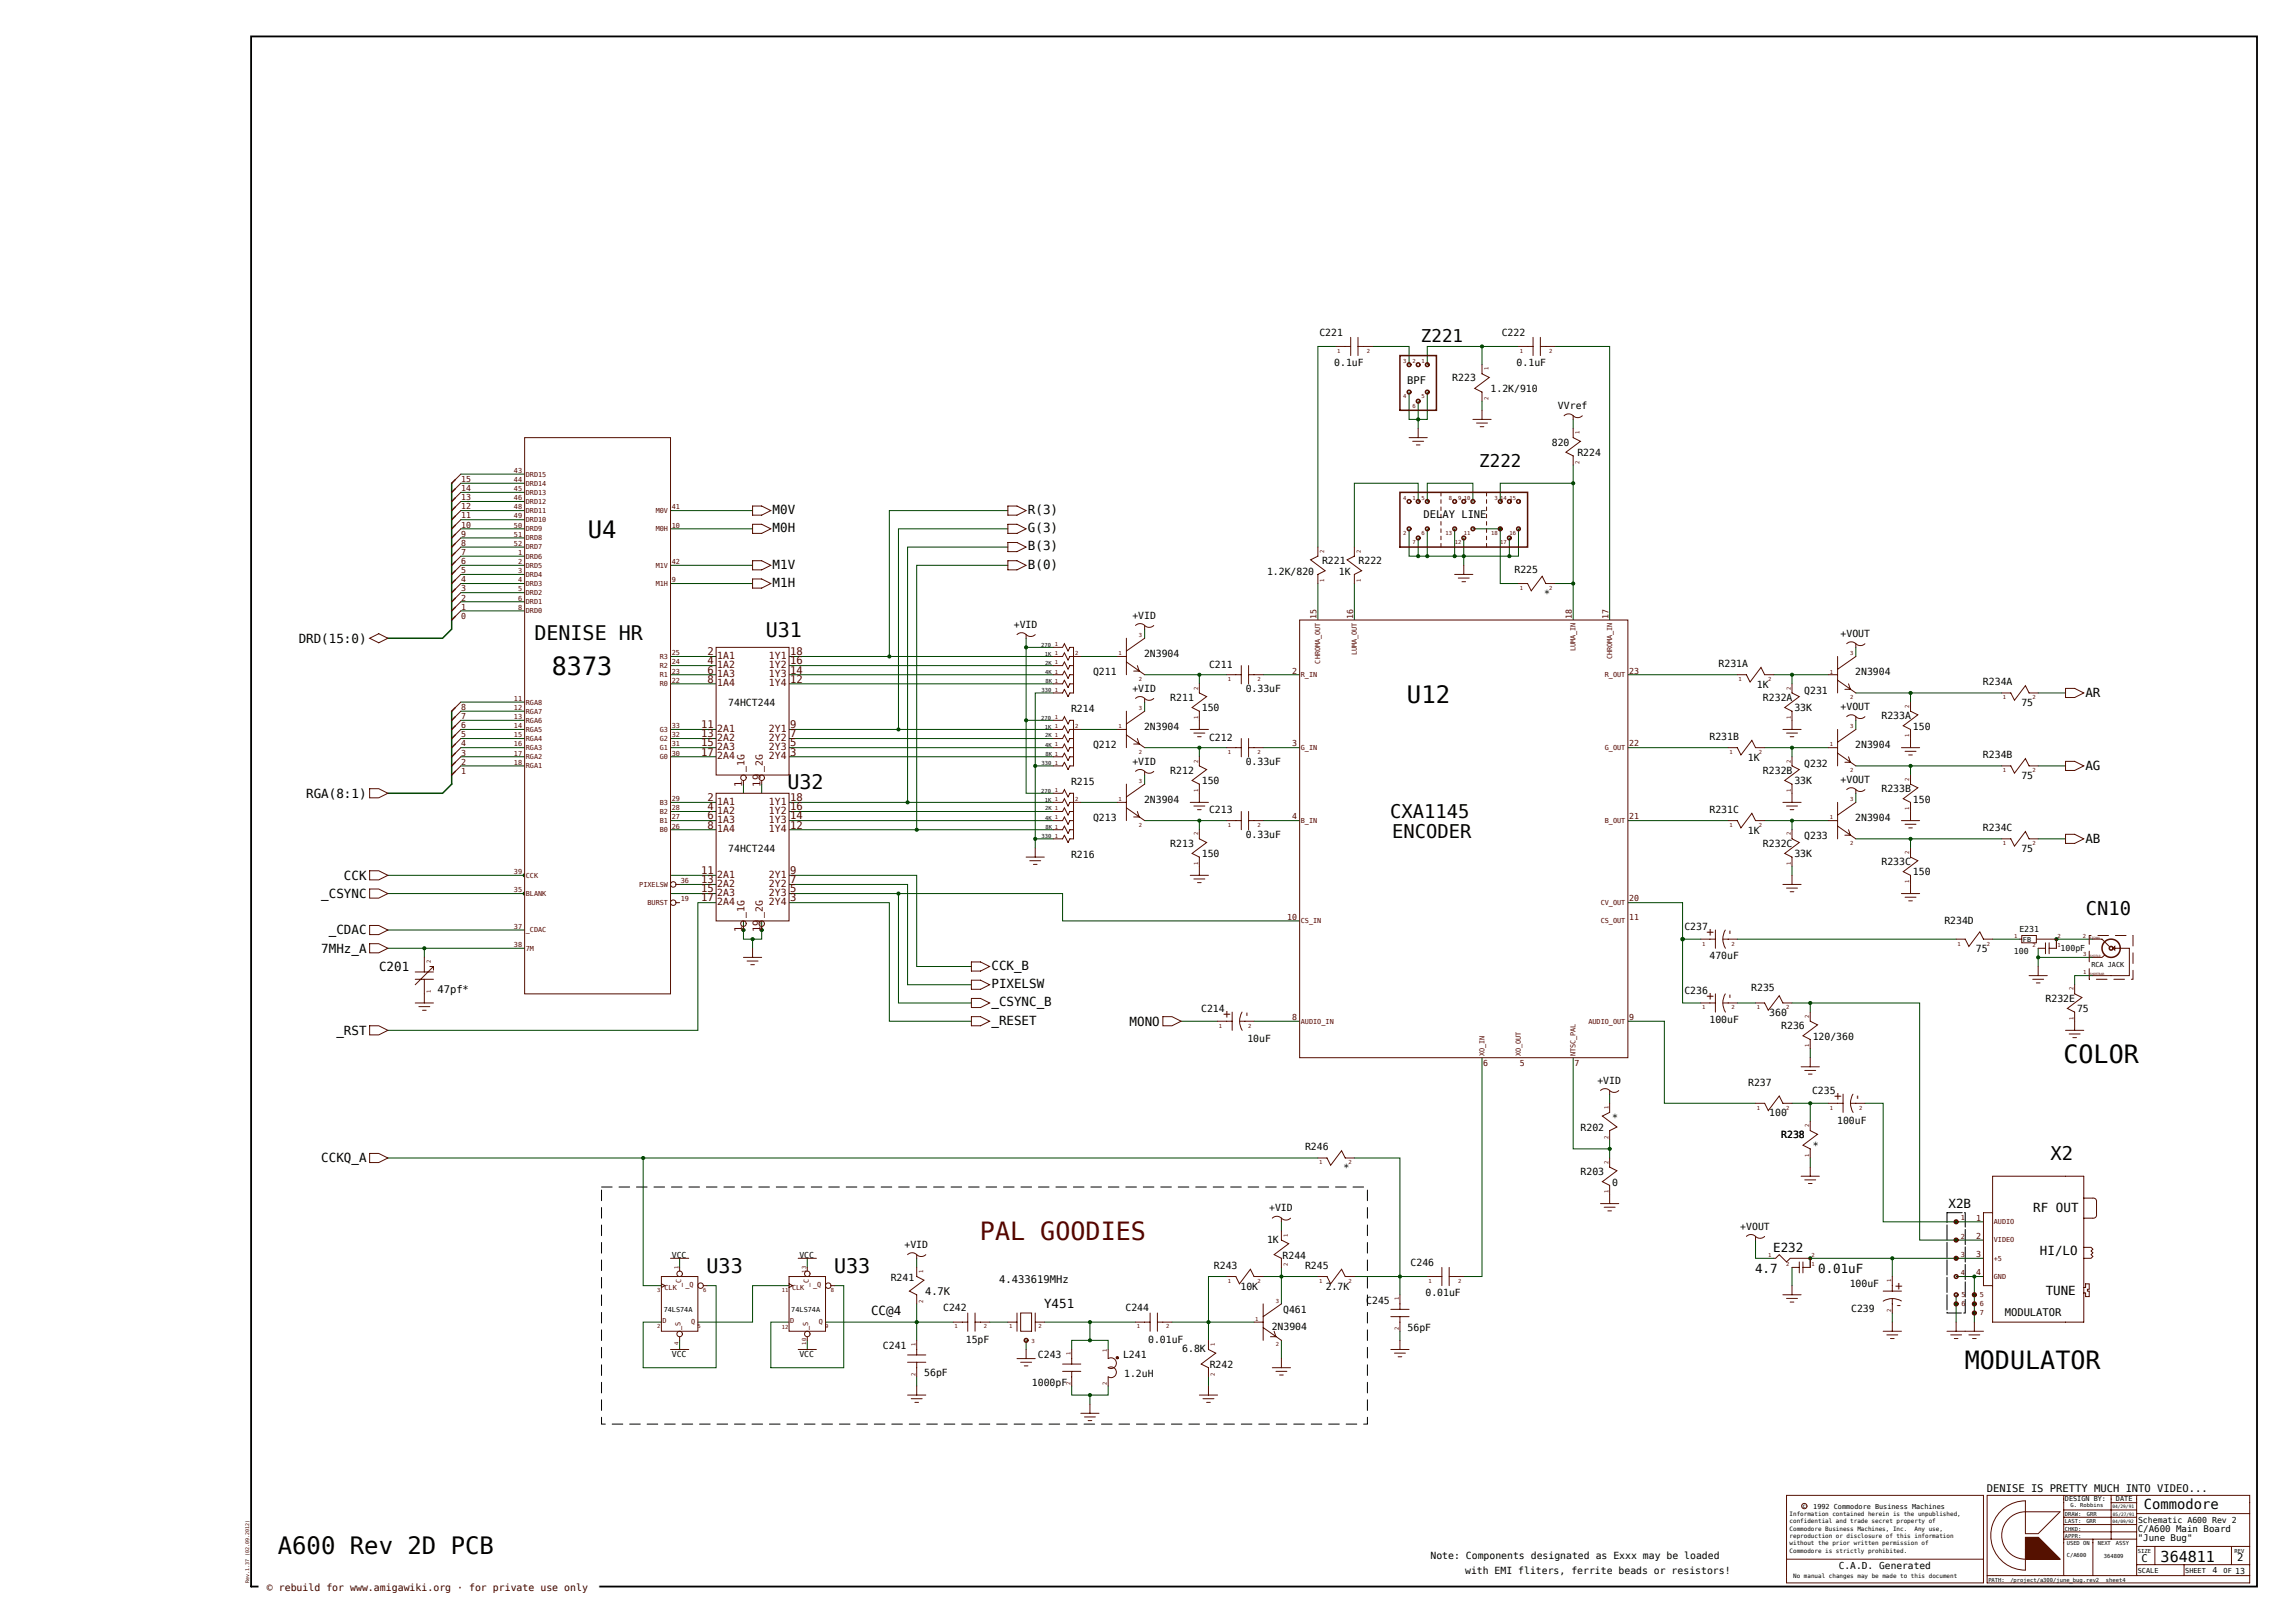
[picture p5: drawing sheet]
<svg xmlns="http://www.w3.org/2000/svg" width="420mm" height="297mm" viewBox="0 0 420 297" stroke-linecap="round" stroke-linejoin="round" font-family="sans-serif">
<defs><g id="words">
<g font-size="4.6">
<text x="101" y="123.6">8373</text>
<text x="377.6" y="194.6">COLOR</text>
<text x="359.6" y="250.5">MODULATOR</text>
</g>
<text font-size="4.6" fill="#500" x="179.3" y="227">PAL GOODIES</text>
<g font-size="4.4">
<text x="107.6" y="98.5">U4</text>
<text x="257.5" y="128.6">U12</text>
<text x="50.8" y="284.5">A600 Rev 2D PCB</text>
</g>
<g font-size="3.7">
<text x="97.8" y="117.2">DENISE HR</text>
<text x="140.1" y="116.6">U31</text>
<text x="144.1" y="144.3">U32</text>
<text x="129.3" y="232.9">U33</text>
<text x="152.7" y="232.9">U33</text>
</g>
<g font-size="3.4">
<text x="254.4" y="149.6">CXA1145</text>
<text x="254.8" y="153.3">ENCODER</text>
<text x="381.7" y="167.5">CN10</text>
<text x="375.3" y="212.4">X2</text>
</g>
<g font-size="3.2">
<text x="260" y="62.6">Z221</text>
<text x="270.7" y="85.5">Z222</text>
</g>
<text font-size="2.8" x="395.4" y="285.8">364811</text>
<text font-size="2.5" x="392.3" y="276.1">Commodore</text>
<g font-size="2.3">
<text x="141.4" y="94.1">M0V</text>
<text x="188.1" y="94.1">R(3)</text>
<text x="141.4" y="97.4">M0H</text>
<text x="188.1" y="97.4">G(3)</text>
<text x="188.1" y="100.7">B(3)</text>
<text x="141.4" y="107.4">M1H</text>
<text x="141.4" y="104.1">M1V</text>
<text x="188.1" y="104.1">B(0)</text>
<text x="54.7" y="117.6">DRD(15:0)</text>
<text x="381.6" y="127.5">AR</text>
<text x="381.6" y="140.9">AG</text>
<text x="56" y="146">RGA(8:1)</text>
<text x="381.6" y="154.2">AB</text>
<text x="62.9" y="161">CCK</text>
<text x="58.8" y="164.3">_CSYNC</text>
<text x="60.2" y="171">_CDAC</text>
<text x="58.8" y="174.3">7MHz_A</text>
<text x="69.4" y="177.7">C201</text>
<text x="181.4" y="177.5">CCK_B</text>
<text x="181.4" y="180.8">PIXELSW</text>
<text x="181.4" y="184.2">_CSYNC_B</text>
<text x="61.6" y="189.4">_RST</text>
<text x="181.4" y="187.5">_RESET</text>
<text x="206.7" y="187.7">MONO</text>
<text x="58.8" y="212.7">CCKQ_A</text>
<text x="356.6" y="221">X2B</text>
<text x="372.1" y="221.9">RF OUT</text>
<text x="321.2" y="232.9">4.7</text>
<text x="324.5" y="229">E232</text>
<text x="332.7" y="233">0.01uF</text>
<text x="373.3" y="229.7">HI/LO</text>
<text x="191.1" y="239.4">Y451</text>
<text x="374.4" y="237">TUNE</text>
<text x="159.4" y="240.7">CC@4</text>
</g>
<g font-size="2.3" fill="#500">
<text x="313.7" y="171.3" transform="rotate(-90 313.7 171.3)">+</text>
<text x="317.3" y="171.4" transform="rotate(-90 317.3 171.4)">-</text>
<text x="313.7" y="183" transform="rotate(-90 313.7 183)">+</text>
<text x="317.3" y="183" transform="rotate(-90 317.3 183)">-</text>
<text x="225.3" y="186.3" transform="rotate(-90 225.3 186.3)">+</text>
<text x="228.8" y="186.4" transform="rotate(-90 228.8 186.4)">-</text>
<text x="337.1" y="201.4" transform="rotate(-90 337.1 201.4)">+</text>
<text x="340.6" y="201.4" transform="rotate(-90 340.6 201.4)">-</text>
<text x="346.8" y="239.6">-</text>
<text x="346.8" y="236">+</text>
</g>
<g font-size="1.9">
<text x="257.5" y="70.3">BPF</text>
<text x="260.5" y="94.8">DELAY LINE</text>
<text x="80" y="181.7">47pf*</text>
<text x="169.3" y="236.9">4.7K</text>
<text x="182.9" y="234.9">4.433619MHz</text>
<text x="366.9" y="240.8">MODULATOR</text>
<text x="363.6" y="273">DENISE IS PRETTY MUCH INTO VIDEO...</text>
<text x="391.9" y="285.8">C</text>
<text x="409.4" y="285.7">2</text>
</g>
<g font-size="1.9" fill="#500">
<text x="129.5" y="119.9">2</text>
<text x="144.6" y="119.9">18</text>
<text x="129.5" y="124.9">8</text>
<text x="129.5" y="121.6">4</text>
<text x="129.5" y="123.2">6</text>
<text x="144.6" y="124.9">12</text>
<text x="144.6" y="121.6">16</text>
<text x="144.6" y="123.2">14</text>
<text x="128.3" y="136.6">15</text>
<text x="128.3" y="133.3">11</text>
<text x="128.3" y="134.9">13</text>
<text x="144.6" y="134.9">7</text>
<text x="144.6" y="136.6">5</text>
<text x="144.6" y="133.3">9</text>
<text x="128.3" y="138.3">17</text>
<text x="135.8" y="143.9" transform="rotate(-90 135.8 143.9)">1</text>
<text x="139.2" y="143.9" transform="rotate(-90 139.2 143.9)">19</text>
<text x="144.6" y="138.3">3</text>
<text x="129.5" y="148.3">4</text>
<text x="129.5" y="146.6">2</text>
<text x="129.5" y="149.9">6</text>
<text x="144.6" y="149.9">14</text>
<text x="144.6" y="148.3">16</text>
<text x="144.6" y="146.6">18</text>
<text x="129.5" y="151.6">8</text>
<text x="144.6" y="151.6">12</text>
<text x="128.3" y="160">11</text>
<text x="128.3" y="161.6">13</text>
<text x="144.6" y="161.6">7</text>
<text x="144.6" y="160">9</text>
<text x="128.3" y="163.3">15</text>
<text x="128.3" y="165">17</text>
<text x="144.6" y="163.3">5</text>
<text x="144.6" y="165">3</text>
<text x="135.8" y="170.6" transform="rotate(-90 135.8 170.6)">1</text>
<text x="139.2" y="170.6" transform="rotate(-90 139.2 170.6)">19</text>
</g>
<g font-size="1.8">
<text x="241.5" y="61.5">C221</text>
<text x="274.8" y="61.5">C222</text>
<text x="244.2" y="66.9">0.1uF</text>
<text x="265.8" y="69.7">R223</text>
<text x="272.8" y="71.6">1.2K/910</text>
<text x="277.6" y="66.9">0.1uF</text>
<text x="285.1" y="74.8">VVref</text>
<text x="284" y="81.6">820</text>
<text x="288.7" y="83.5">R224</text>
<text x="231.9" y="105.1">1.2K/820</text>
<text x="242" y="103.2">R221</text>
<text x="245" y="105.1">1K</text>
<text x="248.6" y="103.2">R222</text>
<text x="277.2" y="104.8">R225</text>
<text x="207.2" y="113.2">+VID</text>
<text x="282.6" y="109.2">*</text>
<text x="185.5" y="114.9">+VID</text>
<text x="336.8" y="116.6">+VOUT</text>
<text x="200" y="123.6">Q211</text>
<text x="209.4" y="120.2">2N3904</text>
<text x="221.3" y="122.2">C211</text>
<text x="314.5" y="122.1">R231A</text>
<text x="321.5" y="125.9">1K</text>
<text x="339.5" y="123.6">2N3904</text>
<text x="362.9" y="125.4">R234A</text>
<text x="133.3" y="129.3">74HCT244</text>
<text x="196" y="130.3">R214</text>
<text x="207.2" y="126.6">+VID</text>
<text x="214.2" y="128.2">R211</text>
<text x="219.9" y="130.2">150</text>
<text x="228" y="126.7">0.33uF</text>
<text x="322.6" y="128.2">R232A</text>
<text x="328.4" y="130.2">33K</text>
<text x="330.2" y="126.9">Q231</text>
<text x="336.8" y="129.9">+VOUT</text>
<text x="344.3" y="131.6">R233A</text>
<text x="369.9" y="129.2">75</text>
<text x="200" y="136.9">Q212</text>
<text x="209.4" y="133.6">2N3904</text>
<text x="221.3" y="135.5">C212</text>
<text x="312.8" y="135.4">R231B</text>
<text x="339.5" y="136.9">2N3904</text>
<text x="350.1" y="133.5">150</text>
<text x="196" y="143.6">R215</text>
<text x="207.2" y="139.9">+VID</text>
<text x="214.2" y="141.6">R212</text>
<text x="219.9" y="143.5">150</text>
<text x="228" y="140">0.33uF</text>
<text x="319.9" y="139.2">1K</text>
<text x="322.6" y="141.6">R232B</text>
<text x="328.4" y="143.5">33K</text>
<text x="330.2" y="140.3">Q232</text>
<text x="336.8" y="143.2">+VOUT</text>
<text x="362.9" y="138.8">R234B</text>
<text x="369.9" y="142.5">75</text>
<text x="209.4" y="146.9">2N3904</text>
<text x="221.3" y="148.9">C213</text>
<text x="312.8" y="148.8">R231C</text>
<text x="344.3" y="144.9">R233B</text>
<text x="350.1" y="146.9">150</text>
<text x="133.3" y="156">74HCT244</text>
<text x="200" y="150.3">Q213</text>
<text x="214.2" y="154.9">R213</text>
<text x="228" y="153.4">0.33uF</text>
<text x="319.9" y="152.6">1K</text>
<text x="322.6" y="154.9">R232C</text>
<text x="330.2" y="153.6">Q233</text>
<text x="339.5" y="150.3">2N3904</text>
<text x="362.9" y="152.1">R234C</text>
<text x="369.9" y="155.9">75</text>
<text x="196" y="157">R216</text>
<text x="219.9" y="156.9">150</text>
<text x="328.4" y="156.9">33K</text>
<text x="344.3" y="158.3">R233C</text>
<text x="350.1" y="160.2">150</text>
<text x="308.2" y="170.1">C237</text>
<text x="355.8" y="169.2">R234D</text>
<text x="312.8" y="175.6">470uF</text>
<text x="361.6" y="174.3">75</text>
<text x="219.8" y="185.2">C214</text>
<text x="308.2" y="181.8">C236</text>
<text x="320.5" y="181.3">R235</text>
<text x="323.8" y="185.9">360</text>
<text x="374.4" y="183.3">R232E</text>
<text x="380.1" y="185.2">75</text>
<text x="228.3" y="190.6">10uF</text>
<text x="312.8" y="187.3">100uF</text>
<text x="326" y="188.3">R236</text>
<text x="331.7" y="190.2">120/360</text>
<text x="292.3" y="198.3">+VID</text>
<text x="319.9" y="198.8">R237</text>
<text x="331.6" y="200.2">C235</text>
<text x="289.3" y="207">R202</text>
<text x="295" y="205.1">*</text>
<text x="323.8" y="204.3">100</text>
<text x="326" y="208.3">R238</text>
<text x="336.2" y="205.6">100uF</text>
<text x="238.8" y="210.5">R246</text>
<text x="245.9" y="214.3">*</text>
<text x="289.3" y="215">R203</text>
<text x="331.7" y="210.3">*</text>
<text x="232.3" y="221.7">+VID</text>
<text x="295" y="216.9">0</text>
<text x="231.9" y="227.5">1K</text>
<text x="318.5" y="225">+VOUT</text>
<text x="165.5" y="228.3">+VID</text>
<text x="222.1" y="232.2">R243</text>
<text x="234.7" y="230.3">R244</text>
<text x="238.8" y="232.2">R245</text>
<text x="258.1" y="231.7">C246</text>
<text x="163" y="234.3">R241</text>
<text x="172.6" y="239.9">C242</text>
<text x="206" y="239.9">C244</text>
<text x="227" y="236">10K</text>
<text x="242.6" y="236">2.7K</text>
<text x="250" y="238.5">C245</text>
<text x="260.9" y="237.1">0.01uF</text>
<text x="338.5" y="235.6">100uF</text>
<text x="176.7" y="245.8">15pF</text>
<text x="210.1" y="245.8">0.01uF</text>
<text x="232.7" y="243.4">2N3904</text>
<text x="234.8" y="240.4">Q461</text>
<text x="257.6" y="243.5">56pF</text>
<text x="338.8" y="240.1">C239</text>
<text x="161.6" y="246.9">C241</text>
<text x="169.2" y="251.9">56pF</text>
<text x="190" y="248.5">C243</text>
<text x="205.5" y="248.5">L241</text>
<text x="216.4" y="247.5">6.8K</text>
<text x="221.4" y="250.4">R242</text>
<text x="188.8" y="253.6">1000pF</text>
<text x="205.7" y="252.1">1.2uH</text>
<text x="261.8" y="285.2">Note: Components designated as Exxx may be loaded</text>
<text x="336.5" y="287.1">C.A.D. Generated</text>
<text x="268.1" y="288">with EMI fliters, ferrite beads or resistors!</text>
</g>
<g font-size="1.8" fill="#500">
<text x="131.3" y="120.6">1A1</text>
<text x="131.3" y="125.6">1A4</text>
<text x="131.3" y="122.2">1A2</text>
<text x="131.3" y="123.9">1A3</text>
<text x="140.7" y="125.6">1Y4</text>
<text x="140.7" y="122.2">1Y2</text>
<text x="140.7" y="123.9">1Y3</text>
<text x="140.7" y="120.6">1Y1</text>
<text x="131.3" y="137.3">2A3</text>
<text x="131.3" y="133.9">2A1</text>
<text x="131.3" y="135.6">2A2</text>
<text x="140.7" y="135.6">2Y2</text>
<text x="140.7" y="137.3">2Y3</text>
<text x="140.7" y="133.9">2Y1</text>
<text x="131.3" y="138.9">2A4</text>
<text x="136.2" y="141.3" transform="rotate(-90 136.2 141.3)">_1G</text>
<text x="139.6" y="141.3" transform="rotate(-90 139.6 141.3)">_2G</text>
<text x="140.7" y="138.9">2Y4</text>
<text x="131.3" y="148.9">1A2</text>
<text x="131.3" y="147.3">1A1</text>
<text x="140.7" y="148.9">1Y2</text>
<text x="140.7" y="147.3">1Y1</text>
<text x="131.3" y="152.3">1A4</text>
<text x="131.3" y="150.6">1A3</text>
<text x="140.7" y="150.6">1Y3</text>
<text x="140.7" y="152.3">1Y4</text>
<text x="131.3" y="160.6">2A1</text>
<text x="140.7" y="160.6">2Y1</text>
<text x="131.3" y="162.3">2A2</text>
<text x="131.3" y="164">2A3</text>
<text x="131.3" y="165.6">2A4</text>
<text x="136.2" y="168" transform="rotate(-90 136.2 168)">_1G</text>
<text x="139.6" y="168" transform="rotate(-90 139.6 168)">_2G</text>
<text x="140.7" y="164">2Y3</text>
<text x="140.7" y="162.3">2Y2</text>
<text x="140.7" y="165.6">2Y4</text>
</g>
<text font-size="1.8" fill="#300" x="48.8" y="291.1">© rebuild for www.amigawiki.org · for private use only</text>
<g font-size="1.7">
<text x="391.2" y="280.4">C/A600 Main Board</text>
<text x="391.2" y="282.1">&quot;June Bug&quot;</text>
</g>
<g font-size="1.5" fill="#500">
<text x="84.4" y="89.9">14</text>
<text x="84.4" y="88.2">15</text>
<text x="84.4" y="94.9">11</text>
<text x="84.4" y="93.2">12</text>
<text x="84.4" y="91.5">13</text>
<text x="84.4" y="101.6">7</text>
<text x="84.4" y="99.9">8</text>
<text x="84.4" y="98.2">9</text>
<text x="84.4" y="96.6">10</text>
<text x="84.4" y="106.6">4</text>
<text x="84.4" y="104.9">5</text>
<text x="84.4" y="103.2">6</text>
<text x="84.4" y="113.2">0</text>
<text x="84.4" y="111.6">1</text>
<text x="84.4" y="109.9">2</text>
<text x="84.4" y="108.2">3</text>
<text x="241" y="113.2" transform="rotate(-90 241 113.2)">15</text>
<text x="247.6" y="113.2" transform="rotate(-90 247.6 113.2)">16</text>
<text x="287.7" y="113.2" transform="rotate(-90 287.7 113.2)">18</text>
<text x="294.4" y="113.2" transform="rotate(-90 294.4 113.2)">17</text>
<text x="236.5" y="123.2">2</text>
<text x="298.1" y="123.2">23</text>
<text x="84.4" y="131.6">7</text>
<text x="84.4" y="129.9">8</text>
<text x="84.4" y="136.6">4</text>
<text x="84.4" y="134.9">5</text>
<text x="84.4" y="133.3">6</text>
<text x="236.5" y="136.6">3</text>
<text x="298.1" y="136.6">22</text>
<text x="84.4" y="141.6">1</text>
<text x="84.4" y="139.9">2</text>
<text x="84.4" y="138.3">3</text>
<text x="236.5" y="149.9">4</text>
<text x="298.1" y="149.9">21</text>
<text x="298.1" y="165">20</text>
<text x="235.6" y="168.3">10</text>
<text x="298.1" y="168.3">11</text>
<text x="236.5" y="186.7">8</text>
<text x="298.1" y="186.7">9</text>
<text x="271.4" y="195">6</text>
<text x="278.1" y="195">5</text>
<text x="288.1" y="195">7</text>
<text x="361.6" y="226.7">2</text>
<text x="361.6" y="223.4">1</text>
<text x="361.6" y="233.4">4</text>
<text x="361.6" y="230">3</text>
</g>
<g font-size="1.5">
<text x="369.6" y="170.6">E231</text>
<text x="368.6" y="174.5">100</text>
<text x="377.1" y="174.1">100pF</text>
<text x="122.9" y="230.1">VCC</text>
<text x="146.3" y="230.1">VCC</text>
<text x="122.9" y="248.4">VCC</text>
<text x="146.3" y="248.4">VCC</text>
<text x="391.3" y="278.8">Schematic A600 Rev 2</text>
<text x="404.9" y="287.9">4</text>
<text x="409.1" y="288">13</text>
</g>
<g font-size="1.3" fill="#500">
<text x="94.1" y="88.2">44</text>
<text x="94.1" y="89.9">45</text>
<text x="94.1" y="86.5">43</text>
<text x="96.2" y="88.9">DRD14</text>
<text x="96.2" y="87.2">DRD15</text>
<text x="94.1" y="94.9">49</text>
<text x="94.1" y="91.5">46</text>
<text x="94.1" y="93.2">48</text>
<text x="96.2" y="95.5">DRD10</text>
<text x="96.2" y="92.2">DRD12</text>
<text x="96.2" y="93.9">DRD11</text>
<text x="96.2" y="90.5">DRD13</text>
<text x="120" y="93.9">M0V</text>
<text x="122.9" y="93.2">41</text>
<text x="94.1" y="99.9">52</text>
<text x="94.1" y="96.6">50</text>
<text x="94.1" y="98.2">51</text>
<text x="94.8" y="101.6">1</text>
<text x="96.2" y="100.6">DRD7</text>
<text x="96.2" y="97.2">DRD9</text>
<text x="96.2" y="98.9">DRD8</text>
<text x="120" y="97.2">M0H</text>
<text x="122.9" y="96.6">10</text>
<text x="94.8" y="103.2">2</text>
<text x="94.8" y="104.9">3</text>
<text x="94.8" y="106.6">4</text>
<text x="96.2" y="103.9">DRD5</text>
<text x="96.2" y="105.6">DRD4</text>
<text x="96.2" y="102.2">DRD6</text>
<text x="96.2" y="107.2">DRD3</text>
<text x="120" y="103.9">M1V</text>
<text x="120" y="107.2">M1H</text>
<text x="122.9" y="103.2">42</text>
<text x="122.9" y="106.6">9</text>
<text x="94.8" y="111.6">8</text>
<text x="94.8" y="108.2">5</text>
<text x="94.8" y="109.9">6</text>
<text x="96.2" y="112.2">DRD0</text>
<text x="96.2" y="108.9">DRD2</text>
<text x="96.2" y="110.6">DRD1</text>
<text x="122.9" y="119.9">25</text>
<text x="248.3" y="119.9" transform="rotate(-90 248.3 119.9)">LUMA_OUT</text>
<text x="288.3" y="119.2" transform="rotate(-90 288.3 119.2)">LUMA_IN</text>
<text x="120.8" y="120.6">R3</text>
<text x="120.8" y="125.6">R0</text>
<text x="120.8" y="122.2">R2</text>
<text x="120.8" y="123.9">R1</text>
<text x="122.9" y="124.9">22</text>
<text x="122.9" y="121.6">24</text>
<text x="122.9" y="123.2">23</text>
<text x="238.1" y="123.9">R_IN</text>
<text x="241.6" y="121.4" transform="rotate(-90 241.6 121.4)">CHROMA_OUT</text>
<text x="293.7" y="123.9">R_OUT</text>
<text x="295" y="120.7" transform="rotate(-90 295 120.7)">CHROMA_IN</text>
<text x="94.1" y="128.3">11</text>
<text x="94.1" y="129.9">12</text>
<text x="94.1" y="131.6">13</text>
<text x="96.2" y="128.9">RGA8</text>
<text x="96.2" y="130.6">RGA7</text>
<text x="94.1" y="136.6">16</text>
<text x="94.1" y="133.3">14</text>
<text x="94.1" y="134.9">15</text>
<text x="96.2" y="137.3">RGA3</text>
<text x="96.2" y="133.9">RGA5</text>
<text x="96.2" y="135.6">RGA4</text>
<text x="96.2" y="132.3">RGA6</text>
<text x="120.8" y="137.3">G1</text>
<text x="120.8" y="133.9">G3</text>
<text x="120.8" y="135.6">G2</text>
<text x="122.9" y="136.6">31</text>
<text x="122.9" y="133.3">33</text>
<text x="122.9" y="134.9">32</text>
<text x="238.1" y="137.3">G_IN</text>
<text x="293.7" y="137.3">G_OUT</text>
<text x="94.1" y="138.3">17</text>
<text x="94.1" y="139.9">18</text>
<text x="96.2" y="138.9">RGA2</text>
<text x="96.2" y="140.6">RGA1</text>
<text x="120.8" y="138.9">G0</text>
<text x="122.9" y="138.3">30</text>
<text x="120.8" y="148.9">B2</text>
<text x="120.8" y="147.3">B3</text>
<text x="122.9" y="148.3">28</text>
<text x="122.9" y="146.6">29</text>
<text x="122.9" y="149.9">27</text>
<text x="120.8" y="152.3">B0</text>
<text x="120.8" y="150.6">B1</text>
<text x="122.9" y="151.6">26</text>
<text x="238.1" y="150.6">B_IN</text>
<text x="293.7" y="150.6">B_OUT</text>
<text x="94.1" y="160">39</text>
<text x="96.2" y="160.6">CCK</text>
<text x="124.6" y="161.6">36</text>
<text x="94.1" y="163.3">35</text>
<text x="96.2" y="164">BLANK</text>
<text x="117" y="162.3">PIXELSW</text>
<text x="118.5" y="165.6">BURST</text>
<text x="124.6" y="165">19</text>
<text x="292.9" y="165.6">CV_OUT</text>
<text x="94.1" y="173.3">38</text>
<text x="94.1" y="170">37</text>
<text x="96.2" y="174">7M</text>
<text x="96.2" y="170.6">_CDAC</text>
<text x="238.1" y="169">CS_IN</text>
<text x="292.9" y="169">CS_OUT</text>
<text x="238.1" y="187.3">AUDIO_IN</text>
<text x="290.7" y="187.3">AUDIO_OUT</text>
<text x="271.7" y="193.3" transform="rotate(-90 271.7 193.3)">XO_IN</text>
<text x="278.3" y="193.3" transform="rotate(-90 278.3 193.3)">XO_OUT</text>
<text x="288.3" y="193.3" transform="rotate(-90 288.3 193.3)">NTSC_PAL</text>
<text x="358.8" y="226.7">2</text>
<text x="358.8" y="223.3">1</text>
<text x="364.9" y="227.4">VIDEO</text>
<text x="364.9" y="224">AUDIO</text>
<text x="358.8" y="233.3">4</text>
<text x="358.8" y="230">3</text>
<text x="364.9" y="230.7">+5</text>
<text x="121.6" y="236.1">CLK</text>
<text x="124.6" y="235.6" transform="rotate(-90 124.6 235.6)">_C</text>
<text x="125.4" y="235.5">_Q</text>
<text x="145" y="236.1">CLK</text>
<text x="148" y="235.6" transform="rotate(-90 148 235.6)">_C</text>
<text x="148.8" y="235.5">_Q</text>
<text x="359" y="239">6</text>
<text x="359" y="237.4">5</text>
<text x="362.3" y="239">6</text>
<text x="362.3" y="237.4">5</text>
<text x="364.9" y="234">GND</text>
<text x="121.3" y="242.1">D</text>
<text x="124.5" y="243.4" transform="rotate(-90 124.5 243.4)">_S</text>
<text x="126.5" y="242.2">Q</text>
<text x="144.6" y="242.1">D</text>
<text x="147.9" y="243.4" transform="rotate(-90 147.9 243.4)">_S</text>
<text x="149.9" y="242.2">Q</text>
<text x="362.3" y="240.7">7</text>
</g>
<g font-size="1.3">
<text x="370.2" y="172.3">FB</text>
<text x="382.7" y="177">RCA JACK</text>
<text x="121.5" y="240">74LS74A</text>
<text x="144.8" y="240">74LS74A</text>
<text x="377.9" y="274.8">DESIGN BY:</text>
<text x="387.2" y="274.8">DATE</text>
<text x="331.8" y="276.1">1992 Commodore Business Machines</text>
<text x="391.2" y="287.8">SCALE</text>
<text x="399.9" y="287.8">SHEET</text>
<text x="406.9" y="287.8">OF</text>
</g>
<g font-size="1.1">
<text x="329.9" y="276">c</text>
<text x="327.5" y="281.4">reproduction or disclosure of this information</text>
<text x="327.5" y="280.1">Commodore Business Machines, Inc.</text>
<text x="327.5" y="278.8">confidential and trade secret property of</text>
<text x="327.5" y="277.4">Information contained herein is the unpublished,</text>
<text x="350.4" y="280.1">Any use,</text>
<text x="327.5" y="284.1">Commodore is strictly prohibited.</text>
<text x="327.5" y="282.8">without the prior written permission of</text>
<text x="328.2" y="288.8">No manual changes may be made to this document</text>
</g>
<g font-size="1" fill="#500">
<text x="244.7" y="64.6">1</text>
<text x="250.1" y="64.6">2</text>
<text x="278.1" y="64.6">1</text>
<text x="283.5" y="64.6">2</text>
<text x="256.8" y="66.5">3</text>
<text x="258.5" y="66.5">2</text>
<text x="260.2" y="66.5">1</text>
<text x="272.4" y="67.8" transform="rotate(-90 272.4 67.8)">1</text>
<text x="256.8" y="72.9">4</text>
<text x="258.5" y="74.6">6</text>
<text x="260.2" y="72.9">5</text>
<text x="272.4" y="73.2" transform="rotate(-90 272.4 73.2)">2</text>
<text x="289.1" y="79.5" transform="rotate(-90 289.1 79.5)">1</text>
<text x="289.1" y="84.9" transform="rotate(-90 289.1 84.9)">2</text>
<text x="256.8" y="91.5">4</text>
<text x="258.5" y="91.5">1</text>
<text x="260.2" y="91.5">5</text>
<text x="265.2" y="91.5">8</text>
<text x="266.8" y="91.5">9</text>
<text x="267.9" y="91.5">10</text>
<text x="273.5" y="91.5">3</text>
<text x="274.6" y="91.5">14</text>
<text x="276.2" y="91.5">15</text>
<text x="242.3" y="101.2" transform="rotate(-90 242.3 101.2)">2</text>
<text x="249" y="101.2" transform="rotate(-90 249 101.2)">2</text>
<text x="256.8" y="97.9">2</text>
<text x="258.5" y="99.6">7</text>
<text x="260.2" y="97.9">6</text>
<text x="264.6" y="97.9">13</text>
<text x="266.2" y="99.6">12</text>
<text x="267.9" y="97.9">11</text>
<text x="272.9" y="97.9">18</text>
<text x="274.6" y="99.6">17</text>
<text x="276.2" y="97.9">16</text>
<text x="242.3" y="106.6" transform="rotate(-90 242.3 106.6)">1</text>
<text x="249" y="106.6" transform="rotate(-90 249 106.6)">1</text>
<text x="278.1" y="108">1</text>
<text x="283.5" y="108">2</text>
<text x="193" y="118.2">1</text>
<text x="196.7" y="119.9">2</text>
<text x="204.7" y="119.9">1</text>
<text x="208.4" y="116.6">3</text>
<text x="338.6" y="119.9">3</text>
<text x="208.4" y="124.6">2</text>
<text x="224.7" y="124.6">1</text>
<text x="230.1" y="124.6">2</text>
<text x="318.2" y="124.6">1</text>
<text x="323.6" y="124.6">2</text>
<text x="334.8" y="123.2">1</text>
<text x="193" y="131.6">1</text>
<text x="193" y="126.6">1</text>
<text x="208.4" y="129.9">3</text>
<text x="219.3" y="131.6" transform="rotate(-90 219.3 131.6)">1</text>
<text x="219.3" y="126.2" transform="rotate(-90 219.3 126.2)">2</text>
<text x="327.7" y="131.6" transform="rotate(-90 327.7 131.6)">1</text>
<text x="327.7" y="126.2" transform="rotate(-90 327.7 126.2)">2</text>
<text x="338.6" y="127.9">2</text>
<text x="349.4" y="129.5" transform="rotate(-90 349.4 129.5)">2</text>
<text x="366.5" y="128">1</text>
<text x="372" y="128">2</text>
<text x="196.7" y="133.3">2</text>
<text x="204.7" y="133.3">1</text>
<text x="208.4" y="137.9">2</text>
<text x="224.7" y="138">1</text>
<text x="230.1" y="138">2</text>
<text x="316.5" y="138">1</text>
<text x="321.9" y="138">2</text>
<text x="334.8" y="136.6">1</text>
<text x="338.6" y="133.3">3</text>
<text x="349.4" y="134.9" transform="rotate(-90 349.4 134.9)">1</text>
<text x="193" y="139.9">1</text>
<text x="208.4" y="143.3">3</text>
<text x="219.3" y="139.5" transform="rotate(-90 219.3 139.5)">2</text>
<text x="327.7" y="139.5" transform="rotate(-90 327.7 139.5)">2</text>
<text x="338.6" y="141.3">2</text>
<text x="349.4" y="142.9" transform="rotate(-90 349.4 142.9)">2</text>
<text x="366.5" y="141.3">1</text>
<text x="372" y="141.3">2</text>
<text x="193" y="144.9">1</text>
<text x="196.7" y="146.6">2</text>
<text x="204.7" y="146.6">1</text>
<text x="219.3" y="144.9" transform="rotate(-90 219.3 144.9)">1</text>
<text x="327.7" y="144.9" transform="rotate(-90 327.7 144.9)">1</text>
<text x="334.8" y="149.9">1</text>
<text x="338.6" y="146.6">3</text>
<text x="349.4" y="148.3" transform="rotate(-90 349.4 148.3)">1</text>
<text x="193" y="153.3">1</text>
<text x="208.4" y="151.3">2</text>
<text x="219.3" y="152.9" transform="rotate(-90 219.3 152.9)">2</text>
<text x="224.7" y="151.3">1</text>
<text x="230.1" y="151.3">2</text>
<text x="316.5" y="151.3">1</text>
<text x="321.9" y="151.3">2</text>
<text x="327.7" y="152.9" transform="rotate(-90 327.7 152.9)">2</text>
<text x="338.6" y="154.6">2</text>
<text x="366.5" y="154.7">1</text>
<text x="372" y="154.7">2</text>
<text x="219.3" y="158.3" transform="rotate(-90 219.3 158.3)">1</text>
<text x="327.7" y="158.3" transform="rotate(-90 327.7 158.3)">1</text>
<text x="349.4" y="161.6" transform="rotate(-90 349.4 161.6)">1</text>
<text x="349.4" y="156.2" transform="rotate(-90 349.4 156.2)">2</text>
<text x="311.5" y="173">1</text>
<text x="316.9" y="173">2</text>
<text x="358.2" y="173">1</text>
<text x="363.6" y="173">2</text>
<text x="368.6" y="171.6">1</text>
<text x="372" y="173.3">2</text>
<text x="376.6" y="171.6">2</text>
<text x="376.6" y="173.3">1</text>
<text x="381.1" y="171.6">2</text>
<text x="78.8" y="176.3" transform="rotate(-90 78.8 176.3)">2</text>
<text x="381.2" y="178.3">1</text>
<text x="381.2" y="175">3</text>
<text x="78.8" y="181.6" transform="rotate(-90 78.8 181.6)">1</text>
<text x="311.5" y="184.7">1</text>
<text x="316.9" y="184.7">2</text>
<text x="321.5" y="184.7">1</text>
<text x="326.9" y="184.7">2</text>
<text x="379.5" y="181.3" transform="rotate(-90 379.5 181.3)">2</text>
<text x="223" y="188">1</text>
<text x="228.5" y="188">2</text>
<text x="331.1" y="191.7" transform="rotate(-90 331.1 191.7)">1</text>
<text x="331.1" y="186.3" transform="rotate(-90 331.1 186.3)">2</text>
<text x="379.5" y="186.7" transform="rotate(-90 379.5 186.7)">1</text>
<text x="294.4" y="202.9" transform="rotate(-90 294.4 202.9)">1</text>
<text x="321.5" y="203.1">1</text>
<text x="326.9" y="203.1">2</text>
<text x="334.8" y="203.1">1</text>
<text x="340.2" y="203.1">2</text>
<text x="294.4" y="208.3" transform="rotate(-90 294.4 208.3)">2</text>
<text x="331.1" y="206.3" transform="rotate(-90 331.1 206.3)">2</text>
<text x="241.4" y="213.1">1</text>
<text x="246.8" y="213.1">2</text>
<text x="294.4" y="213" transform="rotate(-90 294.4 213)">2</text>
<text x="331.1" y="211.7" transform="rotate(-90 331.1 211.7)">1</text>
<text x="294.4" y="218.4" transform="rotate(-90 294.4 218.4)">1</text>
<text x="235.7" y="226.3" transform="rotate(-90 235.7 226.3)">1</text>
<text x="124.2" y="232.3" transform="rotate(-90 124.2 232.3)">1</text>
<text x="147.5" y="232.9" transform="rotate(-90 147.5 232.9)">13</text>
<text x="168.9" y="233" transform="rotate(-90 168.9 233)">1</text>
<text x="235.7" y="231.7" transform="rotate(-90 235.7 231.7)">2</text>
<text x="323.6" y="230">1</text>
<text x="326.9" y="231.7">2</text>
<text x="331.5" y="230">2</text>
<text x="331.5" y="231.7">1</text>
<text x="120.3" y="236.4">3</text>
<text x="128.7" y="236.4">6</text>
<text x="143.1" y="236.5">11</text>
<text x="152" y="236.4">8</text>
<text x="168.9" y="238.4" transform="rotate(-90 168.9 238.4)">2</text>
<text x="224.7" y="234.8">1</text>
<text x="230.1" y="234.8">2</text>
<text x="233.5" y="238.4">3</text>
<text x="241.4" y="234.8">1</text>
<text x="246.8" y="234.8">2</text>
<text x="256" y="238" transform="rotate(-90 256 238)">1</text>
<text x="261.4" y="234.8">1</text>
<text x="266.8" y="234.8">2</text>
<text x="346.1" y="234.6" transform="rotate(-90 346.1 234.6)">1</text>
<text x="120.3" y="243.1">2</text>
<text x="127.7" y="243.1">5</text>
<text x="143.1" y="243.2">12</text>
<text x="151" y="243.1">9</text>
<text x="174.7" y="243.1">1</text>
<text x="180.1" y="243.1">2</text>
<text x="184.7" y="243.1">1</text>
<text x="188.8" y="245.7">3</text>
<text x="190.1" y="243.1">2</text>
<text x="208" y="243.1">1</text>
<text x="213.4" y="243.1">2</text>
<text x="229.7" y="241.7">1</text>
<text x="256" y="243.4" transform="rotate(-90 256 243.4)">2</text>
<text x="346.1" y="240.1" transform="rotate(-90 346.1 240.1)">2</text>
<text x="124.2" y="246.1" transform="rotate(-90 124.2 246.1)">4</text>
<text x="147.5" y="246.1" transform="rotate(-90 147.5 246.1)">10</text>
<text x="167.5" y="251.7" transform="rotate(-90 167.5 251.7)">2</text>
<text x="167.5" y="246.3" transform="rotate(-90 167.5 246.3)">1</text>
<text x="195.9" y="248" transform="rotate(-90 195.9 248)">1</text>
<text x="202.6" y="247.3" transform="rotate(-90 202.6 247.3)">1</text>
<text x="222.3" y="251.7" transform="rotate(-90 222.3 251.7)">2</text>
<text x="222.3" y="246.3" transform="rotate(-90 222.3 246.3)">1</text>
<text x="233.5" y="246.4">2</text>
<text x="195.9" y="253.4" transform="rotate(-90 195.9 253.4)">2</text>
<text x="202.6" y="253.4" transform="rotate(-90 202.6 253.4)">2</text>
</g>
<g font-size="1">
<text x="190.5" y="118.3">270</text>
<text x="191.2" y="120">1K 1</text>
<text x="191.3" y="121.6">2K 1</text>
<text x="191.3" y="123.3">4K 1</text>
<text x="191.3" y="125">8K 1</text>
<text x="190.5" y="131.7">270</text>
<text x="190.6" y="126.7">330</text>
<text x="191.2" y="133.3">1K 1</text>
<text x="191.3" y="135">2K 1</text>
<text x="191.3" y="136.7">4K 1</text>
<text x="190.6" y="140">330</text>
<text x="191.3" y="138.3">8K 1</text>
<text x="190.5" y="145">270</text>
<text x="191.2" y="146.7">1K 1</text>
<text x="191.3" y="148.3">2K 1</text>
<text x="190.6" y="153.4">330</text>
<text x="191.3" y="150">4K 1</text>
<text x="191.3" y="151.7">8K 1</text>
<text x="378.9" y="275.8">G. Robbins</text>
<text x="377.9" y="278.8">LAST:</text>
<text x="377.9" y="280.1">CHKD:</text>
<text x="377.9" y="277.4">DRAW:</text>
<text x="377.9" y="281.4">APPR:</text>
<text x="381.8" y="278.8">GRR</text>
<text x="381.9" y="277.5">GRR</text>
<text x="378.2" y="282.8">USED ON</text>
<text x="378.2" y="284.9">C/A600</text>
<text x="383.9" y="282.8">NEXT</text>
<text x="385" y="285">364809</text>
<text x="387.2" y="282.8">ASSY</text>
<text x="391.2" y="284.1">SIZE</text>
<text x="408.9" y="284.1">REV</text>
<text x="363.9" y="289.4">PATH:</text>
<text x="367.9" y="289.4">/project/a300/june_bug.rev2</text>
<text x="385.4" y="289.4">sheet4</text>
</g>
<text font-size=".9" fill="#300" x="45.6" y="289.6" transform="rotate(-90 45.6 289.6)">Rev.1.37 (02.09.2012)</text>
<g font-size=".8">
<text x="386.6" y="278.7">04/09/92</text>
<text x="386.6" y="276">04/29/91</text>
<text x="386.7" y="277.4">05/27/91</text>
</g>
<g font-size=".5" fill="#500">
<text x="382.5" y="171.8">SIGNAL</text>
<text x="382.5" y="178.5">SHORTBAR</text>
<text x="382.5" y="175.1">SHIELD</text>
</g>
</g></defs>
<path d="M46 6.7h367v283.6h-367z" fill="#fff" stroke="#fff" stroke-width=".18"/>
<path d="M110.1 217.2h140.1v43.4h-140.1z" fill="#fff" stroke="#000" stroke-width=".18" stroke-dasharray="1.9 1.3"/>
<path d="M356.3 221.9h3.4v18.4h-3.4z" fill="#fff" stroke="#000" stroke-width=".18" stroke-dasharray="2.8 .4"/>
<path d="M46 6.7h367v283.6h-367z" fill="none" stroke="#000" stroke-width=".33"/>
<g fill="none" stroke="#040" stroke-width=".18">
<path d="M244.5 63.4h-3.3v36.7M251.2 63.4h6.7v3.3M257.9 71.7v5h3.3v-5M259.5 73.4v5M271.2 63.4v3.3M271.2 73.4v1.7M277.9 63.4h-16.7v3.3M284.6 63.4h10v50.1M287.9 76.7v1.7M84.3 86.8h11.7M84.3 98.4h11.7M84.3 90.1h11.7"/>
<path d="M84.3 93.4h11.7M84.3 96.8h11.7M84.3 88.4h11.7M84.3 91.8h11.7M84.3 95.1h11.7M122.7 93.4h15M122.7 96.8h15M184.4 96.8h-20v36.7h28.4M184.4 93.4h-21.6v26.7h30M257.9 96.8v5h20v-5M259.5 91.8v-3.4h-11.6v11.7M259.5 98.4v3.4"/>
<path d="M261.2 91.8v-3.4h8.3v3.4M261.2 96.8v5M266.2 96.8v5M267.9 98.4v5M269.5 96.8h5.1v10h3.3M276.2 98.4v3.4M287.9 85.1v21.7h-3.3M287.9 88.4h-13.3v3.4M84.3 106.8h11.7M84.3 110.1h11.7M84.3 101.8h11.7M84.3 105.1h11.7"/>
<path d="M84.3 108.5h11.7M84.3 100.1h11.7M84.3 111.8h11.7M84.3 103.4h11.7M122.7 106.8h15M122.7 103.4h15M184.4 103.4h-16.6v48.4h25M184.4 100.1h-18.3v46.7h26.7M187.8 116.8v1.7M192.8 118.5h-5v26.7h5M209.5 115.1v1.7M241.2 106.8v6.7"/>
<path d="M247.9 106.8v6.7M287.9 106.8v6.7M339.6 118.5v1.6M84.3 131.8h11.7M84.3 135.2h11.7M84.3 138.5h11.7M84.3 130.1h11.7M84.3 133.5h11.7M84.3 136.8h11.7M84.3 128.5h11.7M122.7 123.5h8.4M122.7 135.2h8.4"/>
<path d="M122.7 138.5h8.4M122.7 121.8h8.4M122.7 133.5h8.4M122.7 125.1h8.4M122.7 136.8h8.4M122.7 120.1h8.4M144.4 123.5h48.4M144.4 135.2h48.4M144.4 138.5h48.4M144.4 121.8h48.4M144.4 133.5h20M144.4 125.1h48.4"/>
<path d="M144.4 136.8h48.4M144.4 120.1h18.4M187.8 131.8h5M192.8 126.8h-3.3v28.4M197.8 133.5h6.7M197.8 120.1h6.7M209.5 123.5h15M209.5 128.5v1.6M209.5 136.8h10M219.5 123.5v1.6M224.5 136.8h-5v1.7M231.2 123.5h6.6"/>
<path d="M231.2 136.8h6.6M297.9 123.5h20M297.9 136.8h18.4M322.9 136.8h5M324.6 123.5h3.3M334.6 123.5h-6.7v1.6M334.6 136.8h-6.7v1.7M339.6 126.8h10v1.7M339.6 131.8v1.7M349.6 126.8h16.7M373 126.8h5M84.3 140.2h11.7"/>
<path d="M122.7 146.8h8.4M122.7 150.2h8.4M122.7 151.8h8.4M122.7 148.5h8.4M136.1 143.5v28.4h1.6v1.6M139.4 143.5v28.4h-1.7M144.4 146.8h21.7M144.4 150.2h48.4M144.4 151.8h23.4M144.4 148.5h48.4M189.5 140.2h3.3M189.5 153.5h3.3"/>
<path d="M197.8 146.8h6.7M209.5 150.2h10M209.5 141.8v1.7M224.5 150.2h-5v1.6M231.2 150.2h6.6M297.9 150.2h18.4M322.9 150.2h5M327.9 158.5v1.7M334.6 150.2h-6.7v1.6M339.6 153.5h10v1.7M339.6 140.2h26.7M339.6 145.2v1.6"/>
<path d="M349.6 153.5h16.7M349.6 140.2v1.6M373 140.2h5M373 153.5h5M71 170.2h25M71 173.5h6.7M71 163.5h60.1M71 160.2h60.1M96 173.5h-18.3v1.7M124.4 161.8h6.7M131.1 165.2h-3.4v23.3h-56.7M144.4 165.2h18.4v21.7h15"/>
<path d="M144.4 161.8h21.7v18.4h11.7M144.4 163.5h50.1v5h43.3M144.4 160.2h23.4v16.7h10M164.4 163.5v20h13.4M297.9 165.2h10v18.3h3.4M307.9 171.9h3.4M317.9 171.9h40.1M364.7 171.9h5M373 173.5v3.4M373 175.2h10M383 178.5h-3.3v1.7M383 171.9h-6.7v1.6"/>
<path d="M216.2 186.9h6.6M229.5 186.9h8.3M271.2 193.6v40h-3.3M287.9 193.6v16.6h6.7M297.9 186.9h6.7v15h16.7M317.9 183.5h3.4M327.9 183.5h3.4M331.3 183.5h20v43.4h11.7M331.3 183.5v1.7M331.3 191.9v1.7M71 211.9h170.2M117.7 211.9v23.4h3.3"/>
<path d="M247.9 211.9h8.3v25M294.6 200.2v1.7M294.6 208.6v3.3M327.9 201.9h6.7M331.3 201.9v3.3M331.3 211.9v1.7M341.3 201.9h3.3v21.7h18.4M124.4 230.3v1.6M129.4 235.3h1.7v15h-13.4v-8.4h3.3M144.4 235.3h-6.7v6.6h-10M147.7 230.3v1.6M152.7 235.3h1.7v15h-13.3v-8.4h3.3"/>
<path d="M167.8 230.3v1.6M167.8 238.6v6.7M224.5 233.6h-3.3v11.7M231.2 233.6h10M234.5 223.6v1.7M234.5 231.9v6.7M247.9 233.6h13.3M321.3 226.9v3.4h3.3M327.9 231.9v3.4M346.3 230.3v3.3M358 236.9v5M358 233.6h5"/>
<path d="M361.3 233.6v8.3M363 230.3h-31.7v1.6M124.4 245.3v1.6M147.7 245.3v1.6M151.1 241.9h23.3M167.8 252v1.6M181.1 241.9h3.3M187.8 245.3v1.6M191.1 241.9h8.4M196.1 253.6v1.7h3.4v1.7M196.1 246.9v-1.6h6.7v1.6M202.8 253.6v1.7h-3.3"/>
<path d="M207.8 241.9h-8.3v3.4M214.5 241.9h15M221.2 252v1.6M234.5 245.3v3.3M256.2 243.6v1.7M346.3 240.3v1.6"/>
</g>
<g fill="#040" stroke="#040" stroke-width=".18">
<circle cx="358" cy="238.6" r=".28"/>
<circle cx="77.7" cy="173.5" r=".28"/>
<circle cx="331.3" cy="183.5" r=".28"/>
<circle cx="274.6" cy="96.8" r=".28"/>
<circle cx="331.3" cy="201.9" r=".28"/>
<circle cx="349.6" cy="153.5" r=".28"/>
<circle cx="189.5" cy="140.2" r=".28"/>
<circle cx="189.5" cy="153.5" r=".28"/>
<circle cx="349.6" cy="140.2" r=".28"/>
<circle cx="358" cy="226.9" r=".28"/>
<circle cx="96" cy="163.5" r=".28"/>
<circle cx="259.5" cy="76.7" r=".28"/>
<circle cx="164.4" cy="133.5" r=".28"/>
<circle cx="373" cy="175.2" r=".28"/>
<circle cx="137.7" cy="171.9" r=".28"/>
<circle cx="136.1" cy="170.2" r=".28"/>
<circle cx="139.4" cy="170.2" r=".28"/>
<circle cx="327.9" cy="123.5" r=".28"/>
<circle cx="219.5" cy="123.5" r=".28"/>
<circle cx="221.2" cy="241.9" r=".28"/>
<circle cx="256.2" cy="233.6" r=".28"/>
<circle cx="117.7" cy="211.9" r=".28"/>
<circle cx="287.9" cy="106.8" r=".28"/>
<circle cx="287.9" cy="88.4" r=".28"/>
<circle cx="187.8" cy="131.8" r=".28"/>
<circle cx="187.8" cy="118.5" r=".28"/>
<circle cx="327.9" cy="150.2" r=".28"/>
<circle cx="219.5" cy="150.2" r=".28"/>
<circle cx="167.8" cy="151.8" r=".28"/>
<circle cx="358" cy="223.6" r=".28"/>
<circle cx="327.9" cy="136.8" r=".28"/>
<circle cx="219.5" cy="136.8" r=".28"/>
<circle cx="96" cy="160.2" r=".28"/>
<circle cx="358" cy="230.3" r=".28"/>
<circle cx="346.3" cy="230.3" r=".28"/>
<circle cx="331.3" cy="230.3" r=".28"/>
<circle cx="166.1" cy="146.8" r=".28"/>
<circle cx="349.6" cy="126.8" r=".28"/>
<circle cx="376.3" cy="171.9" r=".28"/>
<circle cx="164.4" cy="163.5" r=".28"/>
<circle cx="361.3" cy="236.9" r=".28"/>
<circle cx="361.3" cy="238.6" r=".28"/>
<circle cx="361.3" cy="240.3" r=".28"/>
<circle cx="234.5" cy="233.6" r=".28"/>
<circle cx="167.8" cy="241.9" r=".28"/>
<circle cx="271.2" cy="63.4" r=".28"/>
<circle cx="162.8" cy="120.1" r=".28"/>
<circle cx="199.5" cy="245.3" r=".28"/>
<circle cx="199.5" cy="241.9" r=".28"/>
<circle cx="199.5" cy="255.3" r=".28"/>
<circle cx="276.2" cy="101.8" r=".28"/>
<circle cx="266.2" cy="101.8" r=".28"/>
<circle cx="261.2" cy="101.8" r=".28"/>
<circle cx="259.5" cy="101.8" r=".28"/>
<circle cx="267.9" cy="101.8" r=".28"/>
<circle cx="294.6" cy="210.2" r=".28"/>
<circle cx="361.3" cy="233.6" r=".28"/>
</g>
<path d="M82.7 88.4v26.7l-1.7 1.7h-10M82.7 130.1v13.4l-1.7 1.7h-10" fill="none" stroke="#040" stroke-width=".28"/>
<circle cx="307.9" cy="171.9" r=".28" fill="#040" stroke="#040" stroke-width=".28"/>
<g fill="none" stroke="#510" stroke-width=".18">
<path d="M84.3 98.4l-1 1M84.3 96.8l-1 1M84.3 95.1l-1 1M84.3 93.4l-1 1M84.3 91.8l-1 1M84.3 90.1l-1 1M84.3 88.4l-1 1M84.3 86.8l-1 1M67.6 116.8l1.7-.8 1.7 .8-1.7 .8zM84.3 111.8l-1 1M84.3 110.1l-1 1M84.3 108.5l-1 1"/>
<path d="M84.3 106.8l-1 1M84.3 105.1l-1 1M84.3 103.4l-1 1M84.3 101.8l-1 1M84.3 100.1l-1 1M84.3 138.5l-1 1M84.3 136.8l-1 1M84.3 135.2l-1 1M84.3 133.5l-1 1M84.3 131.8l-1 1M84.3 130.1l-1 1M84.3 128.5l-1 1"/>
<path d="M67.6 159.3h1.7l1.7 .9-1.7 .8h-1.7zM67.6 144.3h1.7l1.7 .9-1.7 .8h-1.7zM84.3 140.2l-1 1M67.6 172.7h1.7l1.7 .8-1.7 .9h-1.7zM67.6 169.4h1.7l1.7 .8-1.7 .8h-1.7zM67.6 162.7h1.7l1.7 .8-1.7 .9h-1.7zM76 179.2h3.3M76 177.9h3.3M77.7 175.2v2.7M77.7 179.2v4.3M78.7 176.9h.6v.6M79.3 176.9l-3.3 3.3"/>
<path d="M123.7 165.2h.7M123.7 161.8h.7M67.6 187.7h1.7l1.7 .8-1.7 .9h-1.7zM76 183.5h3.3M76.7 184.2h2M77.3 184.9h.7M67.6 211.1h1.7l1.7 .8-1.7 .8h-1.7zM121 233.6h6.7v10h-6.7zM121 234.9l.7 .4-.7 .3M122.7 230.3h3.3M124.4 231.9v.7M128.7 235.3h.7"/>
<path d="M122.7 246.9h3.3M124.4 244.6v.7"/>
<circle cx="123.2" cy="165.2" r=".5"/>
<circle cx="123.2" cy="161.8" r=".5"/>
<circle cx="124.4" cy="233.1" r=".5"/>
<circle cx="128.2" cy="235.3" r=".5"/>
<circle cx="124.4" cy="244.1" r=".5"/>
</g>
<g fill="none" stroke="#510" stroke-width=".28">
<path d="M83.3 99.4l-.6 .7M83.3 97.8l-.6 .6M83.3 96.1l-.6 .7M83.3 94.4l-.6 .7M83.3 92.8l-.6 .6M83.3 91.1l-.6 .7M83.3 89.4l-.6 .7M83.3 87.8l-.6 .6M83.3 112.8l-.6 .7M83.3 111.1l-.6 .7M83.3 109.5l-.6 .6M83.3 107.8l-.6 .7"/>
<path d="M83.3 106.1l-.6 .7M83.3 104.4l-.6 .7M83.3 102.8l-.6 .6M83.3 101.1l-.6 .7M83.3 139.5l-.6 .7M83.3 137.8l-.6 .7M83.3 136.2l-.6 .6M83.3 134.5l-.6 .7M83.3 132.8l-.6 .7M83.3 131.1l-.6 .7M83.3 129.5l-.6 .6M83.3 141.2l-.6 .6"/>
</g>
<path d="M96 80.1h26.7v101.8h-26.7z" fill="#fff" stroke="#510" stroke-width=".18"/>
<g fill="none" stroke="#510" stroke-width=".18">
<path d="M144.4 233.6h6.7v10h-6.7zM144.4 234.9l.7 .4-.7 .3M146.1 230.3h3.3M147.7 231.9v.7M152.1 235.3h.6M146.1 246.9h3.3M147.7 244.6v.7"/>
<circle cx="147.7" cy="233.1" r=".5"/>
<circle cx="151.6" cy="235.3" r=".5"/>
<circle cx="147.7" cy="244.1" r=".5"/>
</g>
<path d="M131.1 145.2h13.3v23.3h-13.3z" fill="#fff" stroke="#510" stroke-width=".18"/>
<g fill="none" stroke="#510" stroke-width=".18">
<path d="M136.1 169.5v.7M139.4 169.5v.7"/>
<circle cx="136.1" cy="169" r=".5"/>
<circle cx="139.4" cy="169" r=".5"/>
</g>
<path d="M131.1 118.5h13.3v23.3h-13.3z" fill="#fff" stroke="#510" stroke-width=".18"/>
<g fill="none" stroke="#510" stroke-width=".18">
<path d="M137.7 95.9h1.7l1.7 .9-1.7 .8h-1.7zM137.7 92.6h1.7l1.7 .8-1.7 .9h-1.7zM184.4 99.3h1.7l1.7 .8-1.7 .8h-1.7zM184.4 95.9h1.7l1.7 .9-1.7 .8h-1.7zM184.4 92.6h1.7l1.7 .8-1.7 .9h-1.7zM137.7 106h1.7l1.7 .8-1.7 .8h-1.7zM137.7 102.6h1.7l1.7 .8-1.7 .9h-1.7zM184.4 102.6h1.7l1.7 .8-1.7 .9h-1.7zM186.1 116.1a1.18 1.18 0 0 1 1.7 0M187.8 116.1a1.18 1.18 0 0 0 1.7 0M187.8 116.1v.7M192.8 118.5h1.7l.3-.7 .7 1.3 .3-.6h.7v8.3h-.7l-.3 .7-.7-1.4-.3 .7h-1.7"/>
<path d="M206.1 116.8v6.7M207.8 114.5a1.18 1.18 0 0 1 1.7 0M209.5 114.5a1.18 1.18 0 0 0 1.6 0M209.5 116.8l-3.4 2.3M209.5 114.5v.6M192.8 135.2h1.7l.3-.7 .7 1.3 .3-.6h.7M192.8 131.8h1.7l.3-.7 .7 1.4 .3-.7h.7v8.4h-.7l-.3 .6-.7-1.3-.3 .7h-1.7M192.8 133.5h1.7l.3-.7 .7 1.3 .3-.6h2M192.8 121.8h1.7l.3-.7 .7 1.4 .3-.7h.7M192.8 120.1h1.7l.3-.6 .7 1.3 .3-.7h2M192.8 136.8h1.7l.3-.6 .7 1.3 .3-.7h.7M192.8 138.5h1.7l.3-.7 .7 1.4 .3-.7h.7"/>
<path d="M192.8 123.5h1.7l.3-.7 .7 1.3 .3-.6h.7M192.8 125.1h1.7l.3-.6 .7 1.3 .3-.7h.7M204.5 133.5h1.6M204.5 120.1h1.6M206.1 130.1v6.7M206.1 134.5l3.4 2.3M206.1 121.1l3.4 2.4M207.8 127.8a1.18 1.18 0 0 1 1.7 0M208.1 135.2l.4 1h-1M208.1 121.8l.4 1h-1M209.5 127.8a1.18 1.18 0 0 0 1.6 0M209.5 130.1l-3.4 2.4"/>
<path d="M209.5 127.8v.7M217.8 133.5h3.4M218.5 134.1h2M219.2 134.8h.6M219.5 138.5v1.7l1.3 .6-2.6 2 1.3 .7v3.3M219.5 125.1v1.7l1.3 .7-2.6 2 1.3 .6v3.4M224.5 136.8h2.7M224.5 123.5h2.7M227.2 121.8v3.3M227.2 135.2v3.3M228.5 136.8h2.7M228.5 123.5h2.7"/>
<path d="M228.5 121.8v3.3M228.5 135.2v3.3M136.1 142.8v.7M139.4 142.8v.7M187.8 156.8h3.3M188.5 157.5h2M189.1 158.2h.7M189.5 155.2v1.6M192.8 148.5h1.7l.3-.7 .7 1.4 .3-.7h.7M192.8 145.2h1.7l.3-.7 .7 1.3 .3-.6h.7v8.3h-.7l-.3 .7-.7-1.4-.3 .7h-1.7M192.8 146.8h1.7l.3-.6 .7 1.3 .3-.7h2M192.8 150.2h1.7l.3-.7 .7 1.3 .3-.6h.7"/>
<path d="M192.8 151.8h1.7l.3-.6 .7 1.3 .3-.7h.7M204.5 146.8h1.6M206.1 143.5v6.7M206.1 147.8l3.4 2.4M207.8 141.2a1.18 1.18 0 0 1 1.7 0M208.1 148.5l.4 1h-1M209.5 141.2a1.18 1.18 0 0 0 1.6 0M209.5 143.5l-3.4 2.3M209.5 141.2v.6M217.8 146.8h3.4M218.5 147.5h2M219.2 148.2h.6"/>
<path d="M219.5 151.8v1.7l1.3 .7-2.6 2 1.3 .6v3.4M224.5 150.2h2.7M227.2 148.5v3.3M228.5 150.2h2.7M228.5 148.5v3.3M136.1 175.2h3.3M136.7 175.9h2M137.4 176.5h.7M137.7 173.5v1.7M177.8 179.4h1.6l1.7 .8-1.7 .8h-1.6zM177.8 176h1.6l1.7 .9-1.7 .8h-1.6zM217.8 160.2h3.4"/>
<path d="M218.5 160.8h2M219.2 161.5h.6M177.8 186h1.6l1.7 .9-1.7 .8h-1.6zM177.8 182.7h1.6l1.7 .8-1.7 .9h-1.6zM212.8 186h1.7l1.7 .9-1.7 .8h-1.7zM222.8 186.9h2.7M225.5 185.2v3.3M226.8 186.9h2.7M227.3 185.2a3.3 3.3 0 0 0 0 3.3M166.1 229.6a1.18 1.18 0 0 1 1.7 0M167.8 229.6a1.18 1.18 0 0 0 1.6 0M167.8 231.9v1.7l1.3 .7-2.7 2 1.4 .6v1.7"/>
<path d="M167.8 229.6v.7M224.5 233.6h1.7l.6 1.3 2-2.6 .7 1.3h1.7M231.2 238.6v6.7M232.8 222.9a1.18 1.18 0 0 1 1.7 0M234.5 222.9a1.18 1.18 0 0 0 1.7 0M234.5 225.3v1.6l1.3 .7-2.6 2 1.3 .7v1.6M234.5 238.6l-3.3 2.3M234.5 222.9v.7M166.1 255.3h3.3M166.1 247.9h3.3M166.1 249.3h3.3M166.8 256h2"/>
<path d="M167.4 256.6h.7M167.8 245.3v2.6M167.8 249.3v2.7M167.8 253.6v1.7M174.4 241.9h2.7M177.1 240.3v3.3M178.4 241.9h2.7M178.4 240.3v3.3M184.4 241.9h1.7M186.1 240.3v3.3M186.8 240.3h2v3.3h-2zM189.5 241.9h1.6"/>
<path d="M189.5 240.3v3.3M194.5 249.6h3.3M194.5 251h3.3M196.1 246.9v2.7M196.1 251v2.6M197.8 258.6h3.3M198.5 259.3h2M199.1 260h.7M199.5 257v1.6M202.8 246.9v1.7a.98 .98 0 0 1 1.5 .9 .98 .98 0 0 1-1.5 .8 .98 .98 0 0 1 1.5 .8 .98 .98 0 0 1-1.5 .9v1.6M207.8 241.9h2.7M210.5 240.3v3.3"/>
<path d="M211.8 241.9h2.7M211.8 240.3v3.3M219.5 255.3h3.3M220.2 256h2M220.8 256.6h.7M221.2 245.3v1.6l1.3 .7-2.7 2 1.4 .7v1.7M221.2 253.6v1.7M229.5 241.9h1.7M231.2 242.9l3.3 2.4M232.8 250.3h3.4M233.2 243.6l.3 1h-1M233.5 251h2"/>
<path d="M234.2 251.6h.6M234.5 248.6v1.7"/>
<circle cx="136.1" cy="142.3" r=".5"/>
<circle cx="139.4" cy="142.3" r=".5"/>
</g>
<circle cx="204.5" cy="248.4" r=".17" fill="none" stroke="#510" stroke-width=".28"/>
<path d="M237.8 113.5h60.1v80.1h-60.1z" fill="#fff" stroke="#510" stroke-width=".18"/>
<g fill="none" stroke="#510" stroke-width=".18">
<path d="M244.5 63.4h2.7M247.2 61.7v3.4M248.5 63.4h2.7M248.5 61.7v3.4M259.5 78.4v1.7M269.5 76.7h3.4M270.2 77.4h2M270.9 78.1h.6M271.2 66.7v1.7l1.4 .7-2.7 2 1.3 .6v1.7M271.2 75.1v1.6M277.9 63.4h2.7M280.6 61.7v3.4"/>
<path d="M281.9 63.4h2.7M281.9 61.7v3.4M286.2 76.1a1.18 1.18 0 0 1 1.7 0M287.9 76.1a1.18 1.18 0 0 0 1.7 0M287.9 78.4v1.7l1.3 .7-2.6 2 1.3 .6v1.7M287.9 76.1v.6M257.9 80.1h3.3M258.5 80.8h2M259.2 81.4h.7M263.7 90.1v.7M263.7 91.4v.7M263.7 92.8v.6"/>
<path d="M263.7 94.1v.7M263.7 95.4v.7M263.7 96.8v.6M263.7 98.1v.7M263.7 99.4v.7M272 90.1v.7M272 91.4v.7M272 92.8v.6M272 94.1v.7M272 95.4v.7M272 96.8v.6M272 98.1v.7"/>
<path d="M272 99.4v.7M241.2 100.1v1.7l-1.4 .6 2.7 2-1.3 .7v1.7M247.9 100.1v1.7l-1.4 .6 2.7 2-1.3 .7v1.7M266.2 105.1h3.3M266.9 105.8h2M267.5 106.5h.7M267.9 103.4v1.7M277.9 106.8h1.7l.6 1.3 2-2.7 .7 1.4h1.7M338 117.8a1.18 1.18 0 0 1 1.6 0M339.6 117.8a1.18 1.18 0 0 0 1.7 0M339.6 117.8v.7M316.3 136.8h1.6l.7 1.4 2-2.7 .7 1.3h1.6"/>
<path d="M317.9 123.5h1.7l.7 1.3 2-2.7 .6 1.4h1.7M326.3 133.5h3.3M326.9 134.1h2M327.6 134.8h.7M327.9 138.5v1.7l1.4 .6-2.7 2 1.3 .7v3.3M327.9 125.1v1.7l1.4 .7-2.7 2 1.3 .6v3.4M334.6 136.8h1.7M334.6 123.5h1.7M336.3 120.1v6.7M336.3 133.5v6.7M336.3 137.8l3.3 2.4M336.3 124.5l3.3 2.3"/>
<path d="M338 131.1a1.18 1.18 0 0 1 1.6 0M338.3 138.5l.3 1h-1M338.3 125.1l.3 1h-1M339.6 131.1a1.18 1.18 0 0 0 1.7 0M339.6 133.5l-3.3 2.3M339.6 120.1l-3.3 2.4M339.6 131.1v.7M348 136.8h3.3M348.6 137.5h2M349.3 138.2h.7M349.6 128.5v1.6l1.4 .7-2.7 2 1.3 .7v3.3M366.3 126.8h1.7l.7 1.3 2-2.6 .6 1.3h1.7"/>
<path d="M378 139.3h1.7l1.6 .9-1.6 .8h-1.7zM378 126h1.7l1.6 .8-1.6 .8h-1.7zM316.3 150.2h1.6l.7 1.3 2-2.7 .7 1.4h1.6M326.3 146.8h3.3M326.9 147.5h2M327.6 148.2h.7M327.9 151.8v1.7l1.4 .7-2.7 2 1.3 .6v1.7M334.6 150.2h1.7M336.3 146.8v6.7M336.3 151.2l3.3 2.3M338 144.5a1.18 1.18 0 0 1 1.6 0M338.3 151.8l.3 1h-1"/>
<path d="M339.6 144.5a1.18 1.18 0 0 0 1.7 0M339.6 146.8l-3.3 2.4M339.6 144.5v.7M348 150.2h3.3M348.6 150.8h2M349.3 151.5h.7M349.6 155.2v1.6l1.4 .7-2.7 2 1.3 .7v3.3M349.6 141.8v1.7l1.4 .7-2.7 2 1.3 .6v3.4M366.3 153.5h1.7l.7 1.3 2-2.6 .6 1.3h1.7M366.3 140.2h1.7l.7 1.3 2-2.7 .6 1.4h1.7M378 152.7h1.7l1.6 .8-1.6 .8h-1.7zM311.3 171.9h2.6"/>
<path d="M313.9 170.2v3.3M315.3 171.9h2.6M315.7 170.2a3.3 3.3 0 0 0 .1 3.3M326.3 161.8h3.3M326.9 162.5h2M327.6 163.2h.7M327.9 160.2v1.6M348 163.5h3.3M348.6 164.2h2M349.3 164.9h.7M358 171.9h1.7l.6 1.3 2-2.7 .7 1.4h1.7M369.7 171.9h.3"/>
<path d="M370 171.2h2.7v1.3h-2.7zM371.3 178.5h3.4M372 179.2h2M372.7 171.9h3.6M372.7 179.9h.6M373 173.5h1.3M373 176.9v1.6M374.3 172.5v2M375 173.5h1.3M375 172.5v2M383 171.9h1.7l1.4 1.4M385.2 174.8l-.5 .4h-1.7"/>
<path d="M386.7 173.5l.3-.3v.7zM387 173.5h2.7v5h-6.7M292.9 199.6a1.18 1.18 0 0 1 1.7 0M294.6 199.6a1.18 1.18 0 0 0 1.6 0M294.6 199.6v.6M311.3 183.5h2.6M313.9 181.9v3.3M315.3 183.5h2.6M315.7 181.9a3.3 3.3 0 0 0 .1 3.3M321.3 183.5h1.6l.7 1.4 2-2.7 .7 1.3h1.6M329.6 195.2h3.4M330.3 195.9h2"/>
<path d="M331 196.6h.6M331.3 185.2v1.7l1.3 .6-2.6 2 1.3 .7v1.7M331.3 193.6v1.6M378 188.5h3.3M378.7 189.2h2M379.3 189.9h.7M379.7 180.2v1.7l1.3 .6-2.7 2 1.4 .7v3.3M241.2 211.9h1.6l.7 1.3 2-2.6 .7 1.3h1.7M294.6 211.9v1.7l1.3 .6-2.7 2 1.4 .7v3.3M294.6 201.9v1.7l-1.4 .6 2.7 2-1.3 .7v1.7M321.3 201.9h1.6l.7 1.3 2-2.6 .7 1.3h1.6M329.6 215.2h3.4"/>
<path d="M330.3 215.9h2M331 216.6h.6M331.3 205.2v1.7l1.3 .7-2.6 2 1.3 .6v1.7M331.3 213.6v1.6M334.6 201.9h2.7M337.3 200.2v3.4M338.6 201.9h2.7M339.1 200.2a3.3 3.3 0 0 0 0 3.4M364.7 215.2h16.6v26.7h-16.6zM381.3 219.2l1.9 .1 .3 .1 .2 .5v2.5l-.2 .4-.3 .1h-1.9M241.2 233.6h1.6l.7 1.3 2-2.6 .7 1.3h1.7M254.5 239.6h3.4"/>
<path d="M256.2 236.9v2.7M261.2 233.6h2.7M263.9 231.9v3.4M265.2 233.6h2.7M265.2 231.9v3.4M292.9 220.2h3.3M293.6 220.9h2M294.2 221.6h.7M319.6 226.3a1.18 1.18 0 0 1 1.7 0M321.3 226.3a1.18 1.18 0 0 0 1.6 0M321.3 226.3v.6M324.6 230.3h.3l.7-.7 1.3 1.3 .7-.6h3.7"/>
<path d="M326.3 236.9h3.3M326.9 237.6h2M327.6 238.3h.7M327.9 231.9h1.4M327.9 235.3v1.6M329.3 230.9v2M330 231.9h1.3M330 230.9v2M344.6 236.3h3.4M346.3 233.6v2.7M346.3 237.6v2.7M348 238.1a3.3 3.3 0 0 0-3.4 0"/>
<path d="M364.7 221.9h-1.7v13.4h1.7M381.3 235.6h.4v-.7h.6v1h-.3v.4h.3v1h-.6v-.7h-.4M381.3 228.3h1.4l.3 .3-.3 .3 .3 .4-.3 .3 .3 .3-.3 .4h-1.4M186.1 248.6h3.4M186.8 249.3h2M187.5 250h.6M187.8 246.9v1.7M254.5 246.9h3.4M254.5 240.9h3.4M255.2 247.6h2M255.9 248.3h.6M256.2 240.9v2.7"/>
<path d="M256.2 245.3v1.6M344.6 243.6h3.4M345.3 244.3h2M346 244.9h.6M346.3 241.9v1.7M356.3 243.6h6.7M357 244.3h2M357.6 244.9h.7M358 241.9v1.7M360.3 244.3h2M361 244.9h.7M361.3 241.9v1.7"/>
<path d="M366.1 276.6a6.3 6.3 0 0 0-1.3 6.9 6.3 6.3 0 0 0 5.9 3.8v-6h2.3l4 4h-6.3a4.3 4.3 0 0 1-4.4-4.3 4.3 4.3 0 0 1 4.4-4.4h6.3l-4 4.1h-2.3v-6.1a6.3 6.3 0 0 0-4.6 2zM377.7 273.6v14.7M377.7 279h13.3M377.7 277.6h13.3M377.7 276.3h13.3M386.3 273.6v8.1M386.3 275h4.7M391 273.6v14.7M391 277h20.7M326.9 285.3v4.4h36.1v-16.1h-36.1v11.7h36.1M363.7 288.3v1.4h48v-16.1h-48v14.7h48M370.7 283h4"/>
<path d="M370.7 281.7h2.6M370.7 282h3M370.7 282.3h3.3M370.7 282.7h3.6M370.7 283.3h4.3M370.7 283.7h4.6M370.7 284h5M370.7 284.3h5.3M370.7 284.7h5.6M370.7 285h6M370.7 281.5h2.5M370.7 281.8h2.8"/>
<path d="M370.7 282.2h3.1M370.7 282.5h3.5M370.7 282.8h3.8M370.7 283.2h4.1M370.7 283.5h4.5M370.7 283.8h4.8M370.7 284.2h5.1M370.7 284.5h5.5M370.7 284.8h5.8M370.7 285.2h6.1M370.7 281.4h2.4M370.7 281.6h2.6"/>
<path d="M370.7 281.7h2.7M370.7 281.8h2.7M370.7 281.9h2.9M370.7 282.1h3.1M370.7 282.2h3.2M370.7 282.3h3.2M370.7 282.4h3.4M370.7 282.6h3.6M370.7 282.7h3.7M370.7 282.8h3.7M370.7 282.9h3.9M370.7 283.1h4.1"/>
<path d="M370.7 283.2h4.2M370.7 283.3h4.2M370.7 283.4h4.4M370.7 283.6h4.6M370.7 283.7h4.7M370.7 283.8h4.7M370.7 283.9h4.9M370.7 284.1h5.1M370.7 284.2h5.2M370.7 284.3h5.2M370.7 284.4h5.4M370.7 284.6h5.6"/>
<path d="M370.7 284.7h5.7M370.7 284.8h5.7M370.7 284.9h5.9M370.7 285.1h6.1M370.7 285.2h6.2M370.7 285.3h6.2M377.7 281.7h13.3M377.7 280.3h13.3M383 281.7v6.6M391 286.3h20.7M391 283h20.7M394.4 283v3.3"/>
<path d="M399.7 286.3v2M408.4 283v3.3"/>
<circle cx="330.2" cy="275.6" r=".49"/>
</g>
<g fill="none" stroke="#510" stroke-width=".28">
<path d="M256.2 65.1h6.7v10h-6.7zM256.2 90.1h23.4v10h-23.4z"/>
<circle cx="257.9" cy="66.7" r=".33"/>
<circle cx="257.9" cy="71.7" r=".33"/>
<circle cx="259.5" cy="66.7" r=".33"/>
<circle cx="259.5" cy="73.4" r=".33"/>
<circle cx="261.2" cy="66.7" r=".33"/>
<circle cx="261.2" cy="71.7" r=".33"/>
<circle cx="257.9" cy="96.8" r=".33"/>
<circle cx="257.9" cy="91.8" r=".33"/>
<circle cx="259.5" cy="98.4" r=".33"/>
<circle cx="259.5" cy="91.8" r=".33"/>
<circle cx="261.2" cy="96.8" r=".33"/>
<circle cx="261.2" cy="91.8" r=".33"/>
<circle cx="266.2" cy="91.8" r=".33"/>
<circle cx="266.2" cy="96.8" r=".33"/>
<circle cx="267.9" cy="91.8" r=".33"/>
<circle cx="267.9" cy="98.4" r=".33"/>
<circle cx="269.5" cy="91.8" r=".33"/>
<circle cx="269.5" cy="96.8" r=".33"/>
<circle cx="274.6" cy="96.8" r=".33"/>
<circle cx="274.6" cy="91.8" r=".33"/>
<circle cx="276.2" cy="91.8" r=".33"/>
<circle cx="276.2" cy="98.4" r=".33"/>
<circle cx="277.9" cy="96.8" r=".33"/>
<circle cx="277.9" cy="91.8" r=".33"/>
<circle cx="386.3" cy="173.5" r="1.67"/>
<circle cx="386.3" cy="173.5" r=".33"/>
<circle cx="358" cy="233.6" r=".33"/>
<circle cx="358" cy="226.9" r=".33"/>
<circle cx="358" cy="223.6" r=".33"/>
<circle cx="358" cy="236.9" r=".33"/>
<circle cx="358" cy="230.3" r=".33"/>
<circle cx="358" cy="238.6" r=".33"/>
<circle cx="361.3" cy="238.6" r=".33"/>
<circle cx="361.3" cy="236.9" r=".33"/>
<circle cx="187.8" cy="245.3" r=".33"/>
<circle cx="361.3" cy="240.3" r=".33"/>
</g>
<path d="M376.3 173.5v-1.6M382.3 179.2v-8h8.1v8h-8.1M331.3 231.9v-1.6" fill="none" stroke="#510" stroke-width=".18" stroke-dasharray="1.9 1.3"/>
<path d="M47.4 289.2h62.2v2.1h-62.2z" fill="#fff" stroke="#fff" stroke-width=".18"/>
<use href="#words"/>
</svg>
